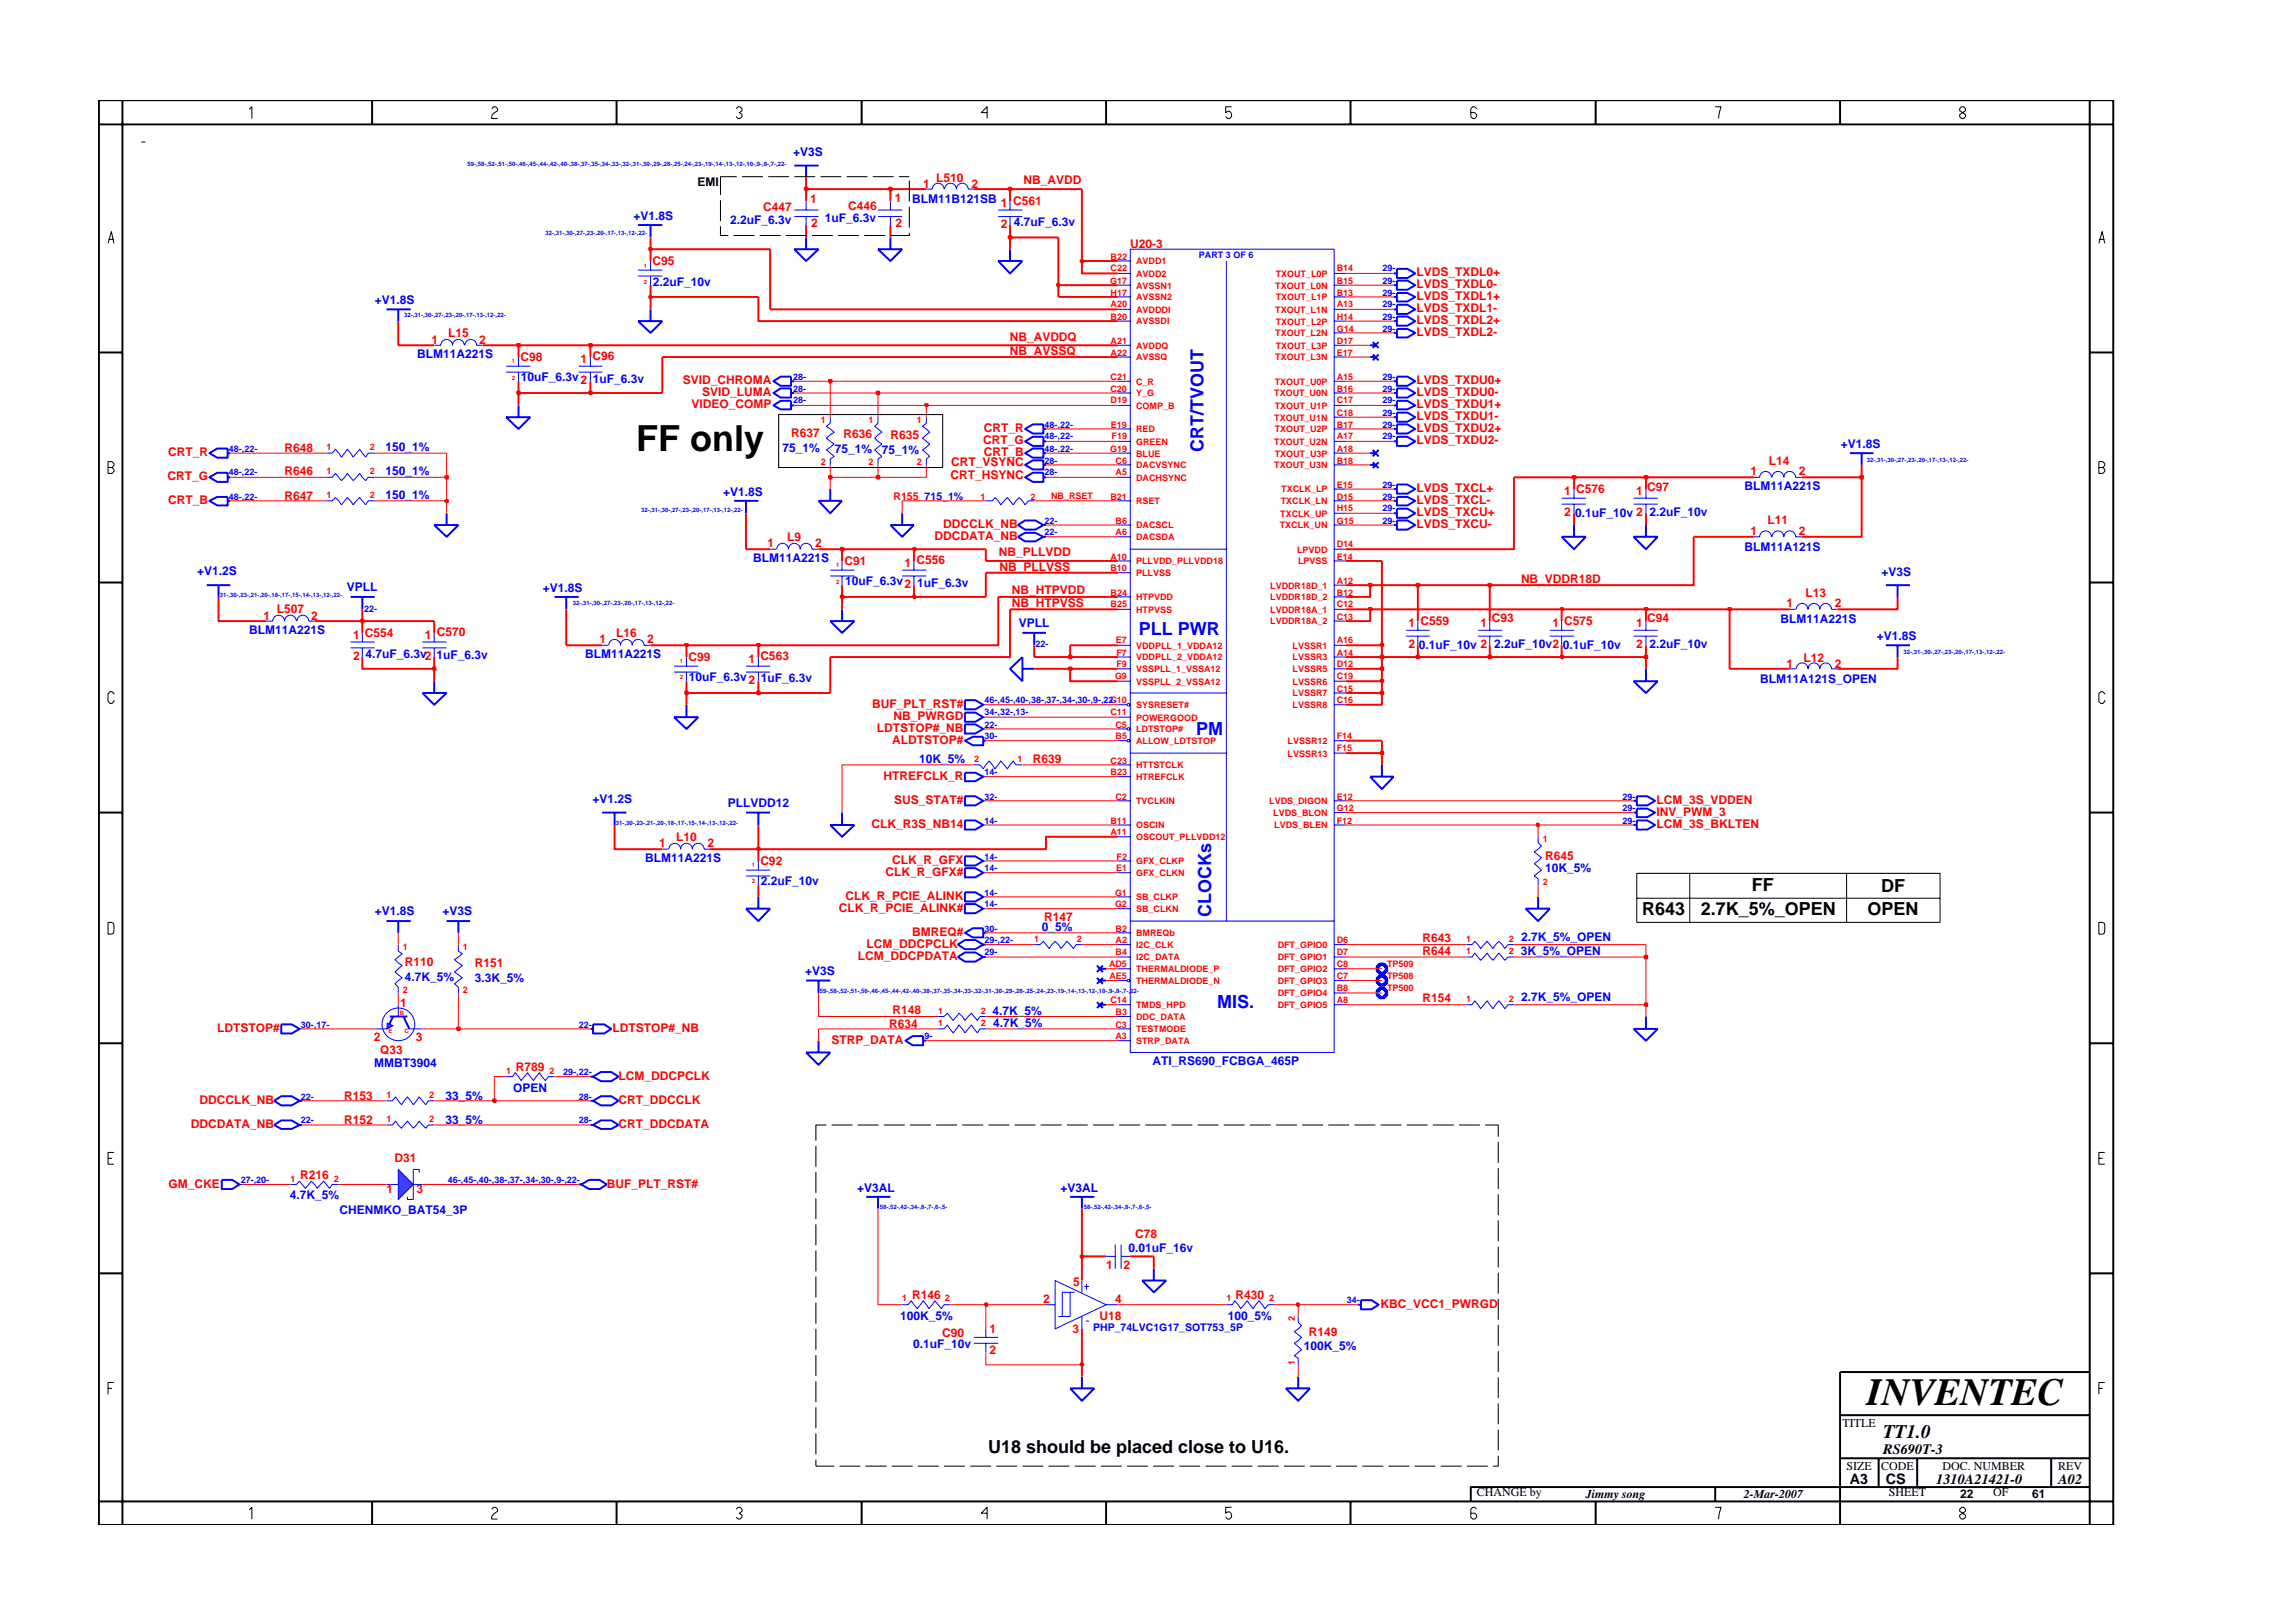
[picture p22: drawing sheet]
<svg xmlns="http://www.w3.org/2000/svg" width="297mm" height="210mm" viewBox="0 0 297 210" stroke-linecap="round" stroke-linejoin="round" font-family="sans-serif">
<defs><g id="words">
<text font-size="5" x="241.8" y="182">INVENTEC</text>
<text font-size="4.7" x="82.4" y="58.5">FF only</text>
<text font-size="2.5" x="244" y="186.3">TT1.0</text>
<g font-size="2.3" fill="#00f">
<text x="155.9" y="58.5" transform="rotate(-90 155.9 58.5)">CRT/TVOUT</text>
<text x="147.5" y="82.2">PLL PWR</text>
<text x="155" y="95.2">PM</text>
<text x="156.9" y="118.7" transform="rotate(-90 156.9 118.7)">CLOCKs</text>
<text x="157.7" y="130.6">MIS.</text>
</g>
<g font-size="2.3">
<text x="212.7" y="118.5">R643</text>
<text x="220.3" y="118.5">2.7K_5%_OPEN</text>
<text x="227" y="115.4">FF</text>
<text x="241.9" y="118.6">OPEN</text>
<text x="243.7" y="115.5">DF</text>
<text x="128" y="188.2">U18 should be placed close to U16.</text>
</g>
<g font-size="1.9">
<text x="244" y="188.3">RS690T-3</text>
<text x="239.6" y="192.2">A3</text>
<text x="244.3" y="192.3">CS</text>
<text x="250.8" y="192.2">1310A21421-0</text>
<text x="266.6" y="192.2">A02</text>
</g>
<g font-size="1.6" fill="#00f">
<text x="102.7" y="20.3">+V3S</text>
<text x="82.1" y="28.5">+V1.8S</text>
<text x="94.6" y="29">2.2uF_6.3v</text>
<text x="106.9" y="28.8">1uF_6.3v</text>
<text x="118.2" y="26.3">BLM11B121SB</text>
<text x="131.4" y="29.3">4.7uF_6.3v</text>
<text x="48.6" y="39.4">+V1.8S</text>
<text x="84.6" y="37">2.2uF_10v</text>
<text x="54" y="46.4">BLM11A221S</text>
<text x="67.5" y="49.4">10uF_6.3v</text>
<text x="76.8" y="49.6">1uF_6.3v</text>
<text x="49.9" y="58.4">150_1%</text>
<text x="101.4" y="58.5">75_1%</text>
<text x="108.1" y="58.7">75_1%</text>
<text x="114.2" y="58.8">75_1%</text>
<text x="238.5" y="58">+V1.8S</text>
<text x="49.9" y="64.6">150_1%</text>
<text x="49.9" y="61.5">150_1%</text>
<text x="93.7" y="64.2">+V1.8S</text>
<text x="226" y="63.5">BLM11A221S</text>
<text x="204" y="67">0.1uF_10v 2</text>
<text x="213.7" y="66.9">2.2uF_10v</text>
<text x="226" y="71.3">BLM11A121S</text>
<text x="25.5" y="74.4">+V1.2S</text>
<text x="44.9" y="76.6">VPLL</text>
<text x="70.3" y="76.6">+V1.8S</text>
<text x="97.6" y="72.8">BLM11A221S</text>
<text x="109.5" y="75.8">10uF_6.3v</text>
<text x="118.8" y="76">1uF_6.3v</text>
<text x="243.7" y="74.6">+V3S</text>
<text x="32.3" y="82.2">BLM11A221S</text>
<text x="132" y="81.2">VPLL</text>
<text x="193.5" y="83.9">2.2uF_10v2</text>
<text x="213.7" y="83.9">2.2uF_10v</text>
<text x="230.6" y="80.7">BLM11A221S</text>
<text x="243.1" y="82.9">+V1.8S</text>
<text x="47.4" y="85.2">4.7uF_6.3v2</text>
<text x="56.6" y="85.3">1uF_6.3v</text>
<text x="75.8" y="85.3">BLM11A221S</text>
<text x="89.2" y="88.2">10uF_6.3v2</text>
<text x="98.6" y="88.4">1uF_6.3v</text>
<text x="183.8" y="84.1">0.1uF_10v 2</text>
<text x="202.4" y="84.1">0.1uF_10v</text>
<text x="228" y="88.4">BLM11A121S_OPEN</text>
<text x="119.1" y="98.8">10K_5%</text>
<text x="76.8" y="104">+V1.2S</text>
<text x="94.3" y="104.5">PLLVDD12</text>
<text x="83.6" y="111.7">BLM11A221S</text>
<text x="200.2" y="113">10K_5%</text>
<text x="48.6" y="118.6">+V1.8S</text>
<text x="57.3" y="118.6">+V3S</text>
<text x="98.5" y="114.6">2.2uF_10v</text>
<text x="134.9" y="120.6">0_5%</text>
<text x="197" y="123.7">3K_5%_OPEN</text>
<text x="197.1" y="121.9">2.7K_5%_OPEN</text>
<text x="52.4" y="127">4.7K_5%</text>
<text x="61.5" y="127.2">3.3K_5%</text>
<text x="104.3" y="126.3">+V3S</text>
<text x="128.6" y="131.4">4.7K_5%</text>
<text x="197.1" y="129.7">2.7K_5%_OPEN</text>
<text x="128.7" y="133">4.7K_5%</text>
<text x="149.3" y="138">ATI_RS690_FCBGA_465P</text>
<text x="48.5" y="138.3">MMBT3904</text>
<text x="57.7" y="142.4">33_5%</text>
<text x="66.5" y="141.4">OPEN</text>
<text x="57.7" y="145.6">33_5%</text>
<text x="37.6" y="155.4">4.7K_5%</text>
<text x="111.1" y="154.4">+V3AL</text>
<text x="137.4" y="154.4">+V3AL</text>
<text x="44" y="157.3">CHENMKO_BAT54_3P</text>
<text x="146.2" y="162.2">0.01uF_16v</text>
<text x="116.6" y="171">100K_5%</text>
<text x="159.1" y="171">100_5%</text>
<text x="118.3" y="174.6">0.1uF_10v</text>
<text x="168.9" y="174.9">100K_5%</text>
</g>
<g font-size="1.6" fill="#f00">
<text x="121.3" y="23.6">L510</text>
<text x="132.6" y="23.9">NB_AVDD</text>
<text x="98.8" y="27.3">C447</text>
<text x="104.9" y="26.3">1</text>
<text x="105.1" y="29.5">2</text>
<text x="109.9" y="27.2">C446</text>
<text x="115.9" y="26.2">1</text>
<text x="116" y="29.4">2</text>
<text x="119.6" y="24.3">1</text>
<text x="125.8" y="24.3">2</text>
<text x="129.6" y="26.9">1 C561</text>
<text x="129.6" y="29.6">2</text>
<text x="84.5" y="34.4">C95</text>
<text x="146.4" y="32.1">U20-3</text>
<text x="183.5" y="35.7">LVDS_TXDL0+</text>
<text x="183.5" y="37.4">LVDS_TXDL0-</text>
<text x="183.5" y="38.9">LVDS_TXDL1+</text>
<text x="183.5" y="40.4">LVDS_TXDL1-</text>
<text x="55.9" y="44.6">1</text>
<text x="58" y="43.7">L15</text>
<text x="62.1" y="44.6">2</text>
<text x="67.4" y="46.8">C98</text>
<text x="75.2" y="47">1 C96</text>
<text x="130.8" y="44.2">NB_AVDDQ</text>
<text x="130.8" y="46">NB_AVSSQ</text>
<text x="183.5" y="42">LVDS_TXDL2+</text>
<text x="183.5" y="43.5">LVDS_TXDL2-</text>
<text x="75.2" y="49.8">2</text>
<text x="88.5" y="49.8">SVID_CHROMA</text>
<text x="89.6" y="52.8">VIDEO_COMP</text>
<text x="91" y="51.3">SVID_LUMA</text>
<text x="183.5" y="49.8">LVDS_TXDU0+</text>
<text x="183.5" y="51.3">LVDS_TXDU0-</text>
<text x="183.5" y="52.8">LVDS_TXDU1+</text>
<text x="21.8" y="59.1">CRT_R</text>
<text x="36.9" y="58.5">R648</text>
<text x="102.5" y="56.6">R637</text>
<text x="109.3" y="56.8">R636</text>
<text x="115.4" y="56.8">R635</text>
<text x="127.4" y="57.5">CRT_G</text>
<text x="127.4" y="56">CRT_R</text>
<text x="127.4" y="59.1">CRT_B</text>
<text x="183.5" y="54.5">LVDS_TXDU1-</text>
<text x="183.5" y="56">LVDS_TXDU2+</text>
<text x="183.5" y="57.5">LVDS_TXDU2-</text>
<text x="21.7" y="62.2">CRT_G</text>
<text x="21.8" y="65.3">CRT_B</text>
<text x="36.9" y="64.7">R647</text>
<text x="36.9" y="61.6">R646</text>
<text x="123.1" y="62">CRT_HSYNC</text>
<text x="123.2" y="60.4">CRT_VSYNC</text>
<text x="183.5" y="63.8">LVDS_TXCL+</text>
<text x="183.5" y="65.3">LVDS_TXCL-</text>
<text x="202.6" y="64.1">1 C576</text>
<text x="211.9" y="64.1">1</text>
<text x="213.4" y="63.6">C97</text>
<text x="226.8" y="61.6">1</text>
<text x="229.2" y="60.2">L14</text>
<text x="233" y="61.6">2</text>
<text x="99.4" y="70.9">1</text>
<text x="102" y="70.1">L9</text>
<text x="105.6" y="70.9">2</text>
<text x="121.1" y="70">DDCDATA_NB</text>
<text x="122.2" y="68.4">DDCCLK_NB</text>
<text x="129.4" y="72">NB_PLLVDD</text>
<text x="183.5" y="66.8">LVDS_TXCU+</text>
<text x="183.5" y="68.4">LVDS_TXCU-</text>
<text x="202.6" y="66.9">2</text>
<text x="226.8" y="69.4">1</text>
<text x="229" y="67.9">L11</text>
<text x="233" y="69.4">2</text>
<text x="109.4" y="73.2">C91</text>
<text x="117.2" y="73.4">1 C556</text>
<text x="117.2" y="76.2">2</text>
<text x="129.5" y="74">NB_PLLVSS</text>
<text x="131.1" y="77">NB_HTPVDD</text>
<text x="197" y="75.5">NB_VDDR18D</text>
<text x="233.9" y="77.3">L13</text>
<text x="34.1" y="80.3">1</text>
<text x="35.9" y="79.4">L507</text>
<text x="40.3" y="80.3">2</text>
<text x="45.7" y="82.7">1 C554</text>
<text x="55" y="82.7">1 C570</text>
<text x="77.7" y="83.3">1</text>
<text x="79.8" y="82.6">L16</text>
<text x="83.8" y="83.3">2</text>
<text x="131.1" y="78.7">NB_HTPVSS</text>
<text x="182.5" y="81.2">1 C559</text>
<text x="182.5" y="83.9">2</text>
<text x="191.8" y="81.2">1</text>
<text x="193.2" y="80.6">C93</text>
<text x="201.1" y="81.2">1 C575</text>
<text x="211.9" y="81.2">1</text>
<text x="211.9" y="83.9">2</text>
<text x="213.4" y="80.6">C94</text>
<text x="231.4" y="78.7">1</text>
<text x="237.7" y="78.7">2</text>
<text x="45.7" y="85.5">2</text>
<text x="89.2" y="85.7">C99</text>
<text x="97" y="85.9">1 C563</text>
<text x="231.4" y="86.5">1</text>
<text x="233.6" y="85.7">L12</text>
<text x="237.7" y="86.5">2</text>
<text x="113" y="91.7">BUF_PLT_RST#</text>
<text x="113.6" y="94.8">LDTSTOP#_NB</text>
<text x="115.8" y="93.2">NB_PWRGD</text>
<text x="114.5" y="101">HTREFCLK_R</text>
<text x="115.6" y="96.4">ALDTSTOP#</text>
<text x="133.8" y="98.8">R639</text>
<text x="112.9" y="107.3">CLK_R3S_NB14</text>
<text x="115.8" y="104.2">SUS_STAT#</text>
<text x="214.6" y="104.2">LCM_3S_VDDEN</text>
<text x="214.6" y="105.7">INV_PWM_3</text>
<text x="214.6" y="107.3">LCM_3S_BKLTEN</text>
<text x="85.4" y="109.8">1</text>
<text x="87.6" y="109">L10</text>
<text x="91.6" y="109.8">2</text>
<text x="98.5" y="112.1">C92</text>
<text x="114.7" y="113.5">CLK_R_GFX#</text>
<text x="115.6" y="111.9">CLK_R_GFX</text>
<text x="200.2" y="111.4">R645</text>
<text x="108.7" y="118.1">CLK_R_PCIE_ALINK#</text>
<text x="109.5" y="116.6">CLK_R_PCIE_ALINK</text>
<text x="135.2" y="119.3">R147</text>
<text x="52.4" y="125.1">R110</text>
<text x="61.5" y="125.3">R151</text>
<text x="111.1" y="124.3">LCM_DDCPDATA</text>
<text x="112.2" y="122.8">LCM_DDCPCLK</text>
<text x="118.2" y="121.3">BMREQ#</text>
<text x="184.3" y="123.7">R644</text>
<text x="184.3" y="122">R643</text>
<text x="51.8" y="130.5">1</text>
<text x="115.6" y="131.3">R148</text>
<text x="184.3" y="129.8">R154</text>
<text x="28.2" y="133.7">LDTSTOP#</text>
<text x="48.4" y="134.8">2</text>
<text x="49.2" y="136.5">Q33</text>
<text x="53.9" y="134.8">3</text>
<text x="79.4" y="133.7">LDTSTOP#_NB</text>
<text x="107.7" y="135.2">STRP_DATA</text>
<text x="115.2" y="133.2">R634</text>
<text x="25.8" y="143">DDCCLK_NB</text>
<text x="44.6" y="142.4">R153</text>
<text x="66.8" y="138.7">R789</text>
<text x="80.1" y="139.9">LCM_DDCPCLK</text>
<text x="80.1" y="143">CRT_DDCCLK</text>
<text x="24.7" y="146.1">DDCDATA_NB</text>
<text x="44.6" y="145.6">R152</text>
<text x="80.1" y="146.1">CRT_DDCDATA</text>
<text x="21.8" y="153.9">GM_CKE</text>
<text x="38.9" y="152.7">R216</text>
<text x="50.1" y="154.6">1</text>
<text x="51.1" y="150.6">D31</text>
<text x="54" y="154.6">3</text>
<text x="78.6" y="153.9">BUF_PLT_RST#</text>
<text x="147" y="160.4">C78</text>
<text x="139" y="166.7">5</text>
<text x="143.3" y="164.4">1</text>
<text x="145.6" y="164.4">2</text>
<text x="118.1" y="168.3">R146</text>
<text x="122" y="173.2">C90</text>
<text x="128.2" y="172.7">1</text>
<text x="135.1" y="168.9">2</text>
<text x="138.9" y="172.7">3</text>
<text x="142.4" y="171.1">U18</text>
<text x="144.5" y="168.8">4</text>
<text x="160.1" y="168.3">R430</text>
<text x="169.5" y="173.1">R149</text>
<text x="178.8" y="169.4">KBC_VCC1_PWRGD</text>
<text x="128.2" y="175.4">2</text>
</g>
<g font-size="1.6">
<text x="90.3" y="24.1">EMI</text>
<text x="238.7" y="184.8">TITLE</text>
<text x="239.2" y="190.4">SIZE</text>
<text x="243.7" y="190.4">CODE</text>
<text x="251.6" y="190.4">DOC. NUMBER</text>
<text x="266.6" y="190.4">REV</text>
<text x="191.3" y="193.9">CHANGE by</text>
<text x="205.4" y="194.1">Jimmy song</text>
<text x="225.9" y="194.1">2-Mar-2007</text>
<text x="244.7" y="193.9">SHEET</text>
<text x="253.9" y="194.1">22</text>
<text x="258.2" y="193.9">OF</text>
<text x="263.3" y="194.1">61</text>
</g>
<text font-size="1.4" fill="#f00" x="115.7" y="64.7">R155</text>
<g font-size="1.4" fill="#00f">
<text x="119.8" y="64.7">715_1%</text>
<text x="141.6" y="172.4">PHP_74LVC1G17_SOT753_5P</text>
</g>
<g font-size="1.2" fill="#f00">
<text x="143.9" y="33.6">B22</text>
<text x="143.9" y="35.2">C22</text>
<text x="147.2" y="34.2">AVDD1</text>
<text x="147.2" y="35.9">AVDD2</text>
<text x="165.3" y="35.9">TXOUT_L0P</text>
<text x="173.2" y="35.2">B14</text>
<text x="143.8" y="36.8">G17</text>
<text x="143.9" y="39.8">A20</text>
<text x="143.9" y="41.4">B20</text>
<text x="143.9" y="38.3">H17</text>
<text x="147.2" y="40.5">AVDDDI</text>
<text x="147.2" y="37.4">AVSSN1</text>
<text x="147.2" y="38.9">AVSSN2</text>
<text x="165.2" y="37.4">TXOUT_L0N</text>
<text x="165.2" y="40.5">TXOUT_L1N</text>
<text x="165.3" y="38.9">TXOUT_L1P</text>
<text x="173.2" y="36.8">B15</text>
<text x="173.2" y="39.8">A13</text>
<text x="173.2" y="38.3">B13</text>
<text x="173.2" y="41.4">H14</text>
<text x="143.9" y="44.6">A21</text>
<text x="143.9" y="46.1">A22</text>
<text x="147.2" y="45.2">AVDDQ</text>
<text x="147.2" y="42">AVSSDI</text>
<text x="147.2" y="46.7">AVSSQ</text>
<text x="165.2" y="43.6">TXOUT_L2N</text>
<text x="165.2" y="46.7">TXOUT_L3N</text>
<text x="165.3" y="42">TXOUT_L2P</text>
<text x="165.3" y="45.2">TXOUT_L3P</text>
<text x="173.2" y="43">G14</text>
<text x="173.2" y="46.1">E17</text>
<text x="173.2" y="44.6">D17</text>
<text x="143.9" y="50.7">C20</text>
<text x="143.9" y="49.2">C21</text>
<text x="143.9" y="52.3">D19</text>
<text x="147.2" y="51.4">Y_G</text>
<text x="147.2" y="49.8">C_R</text>
<text x="147.2" y="53">COMP_B</text>
<text x="165.1" y="51.4">TXOUT_U0N</text>
<text x="165.1" y="49.8">TXOUT_U0P</text>
<text x="165.1" y="53">TXOUT_U1P</text>
<text x="173.2" y="50.7">B16</text>
<text x="173.2" y="49.2">A15</text>
<text x="173.2" y="53.9">C18</text>
<text x="173.2" y="52.3">C17</text>
<text x="42.3" y="58.3">1</text>
<text x="47.9" y="58.3">2</text>
<text x="106.3" y="54.8">1</text>
<text x="112.5" y="54.8">1</text>
<text x="118.8" y="54.8">1</text>
<text x="143.8" y="58.5">G19</text>
<text x="143.9" y="55.4">E19</text>
<text x="144" y="56.9">F19</text>
<text x="147.2" y="56">RED</text>
<text x="147.2" y="57.6">GREEN</text>
<text x="147.2" y="59.1">BLUE</text>
<text x="165.1" y="54.5">TXOUT_U1N</text>
<text x="165.1" y="57.6">TXOUT_U2N</text>
<text x="165.1" y="59.1">TXOUT_U3P</text>
<text x="165.1" y="56">TXOUT_U2P</text>
<text x="173.2" y="56.9">A17</text>
<text x="173.2" y="55.4">B17</text>
<text x="173.2" y="58.5">A18</text>
<text x="42.3" y="61.4">1</text>
<text x="42.3" y="64.5">1</text>
<text x="47.9" y="61.4">2</text>
<text x="47.9" y="64.5">2</text>
<text x="106.3" y="60.2">2</text>
<text x="112.5" y="60.2">2</text>
<text x="118.8" y="60.2">2</text>
<text x="127" y="64.8">1</text>
<text x="133.5" y="64.8">2</text>
<text x="136.2" y="64.6">NB_RSET</text>
<text x="143.9" y="64.7">B21</text>
<text x="144.5" y="61.6">A5</text>
<text x="144.5" y="60.1">C6</text>
<text x="147.2" y="65.3">RSET</text>
<text x="147.2" y="62.3">DACHSYNC</text>
<text x="147.2" y="60.7">DACVSYNC</text>
<text x="165.1" y="60.7">TXOUT_U3N</text>
<text x="165.9" y="65.3">TXCLK_LN</text>
<text x="166" y="63.8">TXCLK_LP</text>
<text x="173.2" y="60.1">B18</text>
<text x="173.2" y="64.7">D15</text>
<text x="173.2" y="63.2">E15</text>
<text x="144.5" y="67.8">B6</text>
<text x="144.5" y="69.4">A6</text>
<text x="147.2" y="68.5">DACSCL</text>
<text x="147.2" y="70">DACSDA</text>
<text x="165.8" y="68.5">TXCLK_UN</text>
<text x="165.8" y="66.9">TXCLK_UP</text>
<text x="168" y="71.6">LPVDD</text>
<text x="173.2" y="66.2">H15</text>
<text x="173.2" y="67.8">G15</text>
<text x="173.2" y="70.9">D14</text>
<text x="143.9" y="74">B10</text>
<text x="143.9" y="72.5">A10</text>
<text x="143.9" y="77.2">B24</text>
<text x="147.2" y="73.1">PLLVDD_PLLVDD18</text>
<text x="147.2" y="74.6">PLLVSS</text>
<text x="147.2" y="77.8">HTPVDD</text>
<text x="164.5" y="76.2">LVDDR18D_1</text>
<text x="164.5" y="77.8">LVDDR18D_2</text>
<text x="168.2" y="73.1">LPVSS</text>
<text x="173.2" y="72.5">E14</text>
<text x="173.2" y="75.6">A12</text>
<text x="173.2" y="77.2">B12</text>
<text x="143.9" y="78.7">B25</text>
<text x="144.6" y="83.3">E7</text>
<text x="147.2" y="79.4">HTPVSS</text>
<text x="164.5" y="79.4">LVDDR18A_1</text>
<text x="164.5" y="80.9">LVDDR18A_2</text>
<text x="173.2" y="78.7">C12</text>
<text x="173.2" y="80.3">C13</text>
<text x="173.2" y="83.3">A16</text>
<text x="144.4" y="88">G9</text>
<text x="144.6" y="84.9">F7</text>
<text x="144.6" y="86.5">F9</text>
<text x="147.2" y="84">VDDPLL_1_VDDA12</text>
<text x="147.2" y="85.6">VDDPLL_2_VDDA12</text>
<text x="147.2" y="87.1">VSSPLL_1_VSSA12</text>
<text x="147.2" y="88.7">VSSPLL_2_VSSA12</text>
<text x="167.5" y="85.6">LVSSR3</text>
<text x="167.5" y="87.1">LVSSR5</text>
<text x="167.5" y="88.7">LVSSR6</text>
<text x="167.5" y="84">LVSSR1</text>
<text x="173.2" y="84.9">A14</text>
<text x="173.2" y="86.5">D12</text>
<text x="173.2" y="88">C19</text>
<text x="173.2" y="89.6">C15</text>
<text x="143.9" y="92.7">C11</text>
<text x="143.9" y="91.1">C10</text>
<text x="144.5" y="94.3">C5</text>
<text x="144.5" y="95.8">B5</text>
<text x="147.2" y="93.3">POWERGOOD</text>
<text x="147.2" y="91.7">SYSRESET#</text>
<text x="147.2" y="94.9">LDTSTOP#</text>
<text x="167.5" y="90.2">LVSSR7</text>
<text x="167.5" y="91.7">LVSSR8</text>
<text x="173.2" y="95.8">F14</text>
<text x="173.2" y="91.1">C16</text>
<text x="126.2" y="98.7">2</text>
<text x="131.8" y="98.7">1</text>
<text x="143.9" y="100.4">B23</text>
<text x="143.9" y="98.9">C23</text>
<text x="147.2" y="96.4">ALLOW_LDTSTOP</text>
<text x="147.2" y="101.1">HTREFCLK</text>
<text x="147.2" y="99.5">HTTSTCLK</text>
<text x="166.8" y="96.4">LVSSR12</text>
<text x="166.8" y="98">LVSSR13</text>
<text x="173.2" y="97.3">F15</text>
<text x="143.9" y="106.7">B11</text>
<text x="144.5" y="103.6">C2</text>
<text x="147.2" y="107.3">OSCIN</text>
<text x="147.2" y="104.2">TVCLKIN</text>
<text x="164.4" y="104.2">LVDS_DIGON</text>
<text x="164.9" y="105.7">LVDS_BLON</text>
<text x="165.1" y="107.3">LVDS_BLEN</text>
<text x="173.2" y="106.7">F12</text>
<text x="173.2" y="105.1">G12</text>
<text x="173.2" y="103.6">E12</text>
<text x="143.9" y="108.2">A11</text>
<text x="144.6" y="112.9">E1</text>
<text x="144.6" y="111.4">F2</text>
<text x="147.2" y="108.8">OSCOUT_PLLVDD12</text>
<text x="147.2" y="113.5">GFX_CLKN</text>
<text x="147.2" y="112">GFX_CLKP</text>
<text x="199.8" y="109.1">1</text>
<text x="144.4" y="117.5">G2</text>
<text x="144.4" y="116">G1</text>
<text x="147.2" y="118.2">SB_CLKN</text>
<text x="147.2" y="116.6">SB_CLKP</text>
<text x="199.8" y="114.7">2</text>
<text x="52.2" y="123.1">1</text>
<text x="60" y="123.1">1</text>
<text x="134" y="122">1</text>
<text x="139.5" y="122">2</text>
<text x="143.7" y="125.3">AD5</text>
<text x="144.5" y="122.2">A2</text>
<text x="144.5" y="123.7">B4</text>
<text x="144.5" y="120.7">B2</text>
<text x="147.2" y="125.9">THERMALDIODE_P</text>
<text x="147.2" y="122.8">I2C_CLK</text>
<text x="147.2" y="124.4">I2C_DATA</text>
<text x="147.2" y="121.3">BMREQb</text>
<text x="165.5" y="122.8">DFT_GPIO0</text>
<text x="165.5" y="124.4">DFT_GPIO1</text>
<text x="165.5" y="125.9">DFT_GPIO2</text>
<text x="173.2" y="122.2">D6</text>
<text x="173.2" y="123.7">D7</text>
<text x="173.2" y="125.3">C8</text>
<text x="179.7" y="125.3">TP509</text>
<text x="189.9" y="123.6">1</text>
<text x="189.9" y="122">1</text>
<text x="195.5" y="123.6">2</text>
<text x="195.5" y="122">2</text>
<text x="52.2" y="128.6">2</text>
<text x="60" y="128.6">2</text>
<text x="121.5" y="131.3">1</text>
<text x="127.1" y="131.3">2</text>
<text x="143.7" y="126.9">AE5</text>
<text x="143.9" y="130">C14</text>
<text x="144.5" y="131.5">B3</text>
<text x="147.2" y="127.5">THERMALDIODE_N</text>
<text x="147.2" y="130.6">TMDS_HPD</text>
<text x="165.5" y="130.6">DFT_GPIO5</text>
<text x="165.5" y="127.5">DFT_GPIO3</text>
<text x="165.5" y="129.1">DFT_GPIO4</text>
<text x="173.2" y="128.4">B8</text>
<text x="173.2" y="130">A8</text>
<text x="173.2" y="126.9">C7</text>
<text x="179.7" y="128.4">TP500</text>
<text x="179.7" y="126.9">TP508</text>
<text x="189.9" y="129.8">1</text>
<text x="195.5" y="129.8">2</text>
<text x="121.5" y="132.9">1</text>
<text x="127.1" y="132.9">2</text>
<text x="144.5" y="134.6">A3</text>
<text x="144.5" y="133.1">C3</text>
<text x="147.2" y="135.3">STRP_DATA</text>
<text x="147.2" y="133.7">TESTMODE</text>
<text x="147.2" y="132.1">DDC_DATA</text>
<text x="50.1" y="142.2">1</text>
<text x="55.6" y="142.2">2</text>
<text x="65.6" y="139.1">1</text>
<text x="71.2" y="139.1">2</text>
<text x="50.1" y="145.3">1</text>
<text x="55.6" y="145.3">2</text>
<text x="37.6" y="153.1">1</text>
<text x="43.2" y="153.1">2</text>
<text x="116.9" y="168.6">1</text>
<text x="122.4" y="168.6">2</text>
<text x="158.9" y="168.6">1</text>
<text x="164.4" y="168.6">2</text>
<text x="167.8" y="171.2" transform="rotate(-90 167.8 171.2)">2</text>
<text x="167.8" y="176.8" transform="rotate(-90 167.8 176.8)">1</text>
</g>
<g font-size="1.2" fill="#00f">
<text x="155.3" y="33.5">PART 3 OF 6</text>
<text x="179.1" y="35.2">29-</text>
<text x="179.1" y="39.8">29-</text>
<text x="179.1" y="41.4">29-</text>
<text x="179.1" y="36.8">29-</text>
<text x="179.1" y="38.3">29-</text>
<text x="179.1" y="43">29-</text>
<text x="102.7" y="49.2">28-</text>
<text x="102.7" y="52.3">28-</text>
<text x="102.7" y="50.7">28-</text>
<text x="179.1" y="49.2">29-</text>
<text x="179.1" y="50.7">29-</text>
<text x="179.1" y="53.9">29-</text>
<text x="179.1" y="52.3">29-</text>
<text x="29.7" y="58.5">48-,22-</text>
<text x="135.3" y="58.5">48-,22-</text>
<text x="135.3" y="55.4">48-,22-</text>
<text x="135.3" y="56.9">48-,22-</text>
<text x="179.1" y="56.9">29-</text>
<text x="179.1" y="55.4">29-</text>
<text x="29.7" y="61.6">48-,22-</text>
<text x="29.7" y="64.7">48-,22-</text>
<text x="135.3" y="61.6">28-</text>
<text x="135.3" y="60.1">28-</text>
<text x="179.1" y="63.2">29-</text>
<text x="179.1" y="64.7">29-</text>
<text x="135.3" y="69.4">22-</text>
<text x="135.3" y="67.8">22-</text>
<text x="179.1" y="66.2">29-</text>
<text x="179.1" y="67.8">29-</text>
<text x="47.2" y="79.2">22-</text>
<text x="134.1" y="83.9">22-</text>
<text x="127.5" y="92.7">34-,32-,13-</text>
<text x="127.5" y="95.8">30-</text>
<text x="127.5" y="91.1">46-,45-,40-,38-,37-,34-,30-,9-,22-</text>
<text x="127.5" y="94.3">22-</text>
<text x="127.5" y="100.4">14-</text>
<text x="127.5" y="103.6">32-</text>
<text x="127.5" y="106.7">14-</text>
<text x="210.2" y="105.1">29-</text>
<text x="210.2" y="103.6">29-</text>
<text x="210.2" y="106.7">29-</text>
<text x="127.5" y="112.9">14-</text>
<text x="127.5" y="111.4">14-</text>
<text x="127.5" y="117.5">14-</text>
<text x="127.5" y="116">14-</text>
<text x="127.5" y="123.7">29-</text>
<text x="127.5" y="122.2">29-,22-</text>
<text x="127.5" y="120.7">30-</text>
<text x="39" y="133.1">30-,17-</text>
<text x="75" y="133.1">22-</text>
<text x="119.7" y="134.6">9-</text>
<text x="39" y="142.4">22-</text>
<text x="73" y="139.3">29-,22-</text>
<text x="75" y="142.4">28-</text>
<text x="39" y="145.5">22-</text>
<text x="75" y="145.5">28-</text>
<text x="31.2" y="153.3">27-,20-</text>
<text x="58" y="153.3">46-,45-,40-,38-,37-,34-,30-,9-,22-</text>
<text x="174.5" y="168.9">34-</text>
</g>
<g font-size=".8" fill="#00f">
<text x="60.6" y="21.5">59-,58-,52-,51-,50-,46-,45-,44-,42-,40-,38-,37-,35-,34-,33-,32-,31-,30-,29-,28-,25-,24-,23-,19-,14-,13-,12-,10-,9-,8-,7-,22-</text>
<text x="70.7" y="30.4">32-,31-,30-,27-,23-,20-,17-,13-,12-,22-</text>
<text x="52.4" y="41">32-,31-,30-,27-,23-,20-,17-,13-,12-,22-</text>
<text x="241.8" y="59.9">32-,31-,30-,27-,23-,20-,17-,13-,12-,22-</text>
<text x="83" y="66.3">32-,31-,30-,27-,23-,20-,17-,13-,12-,22-</text>
<text x="28.5" y="77.3">31-,30-,23-,21-,20-,18-,17-,15-,14-,13-,12-,22-</text>
<text x="74.2" y="78.4">32-,31-,30-,27-,23-,20-,17-,13-,12-,22-</text>
<text x="246.6" y="84.8">32-,31-,30-,27-,23-,20-,17-,13-,12-,22-</text>
<text x="79.8" y="106.9">31-,30-,23-,21-,20-,18-,17-,15-,14-,13-,12-,22-</text>
<text x="106.2" y="128.6">59-,58-,52-,51-,50-,46-,45-,44-,42-,40-,38-,37-,35-,34-,33-,32-,31-,30-,29-,28-,25-,24-,23-,19-,14-,13-,12-,10-,9-,8-,7-,22-</text>
<text x="114" y="156.6">58-,52-,42-,34-,8-,7-,6-,5-</text>
<text x="140.4" y="156.6">58-,52-,42-,34-,8-,7-,6-,5-</text>
</g>
<g font-size=".8" fill="#f00">
<text x="83.4" y="34.7">1</text>
<text x="83.4" y="36.8">2</text>
<text x="66.3" y="47">1</text>
<text x="66.3" y="49.2">2</text>
<text x="108.3" y="73.4">1</text>
<text x="108.3" y="75.6">2</text>
<text x="88.1" y="88">2</text>
<text x="88.1" y="85.9">1</text>
<text x="97.4" y="112.3">1</text>
<text x="97.4" y="114.4">2</text>
<text x="51.8" y="131.5">B</text>
<text x="50.3" y="133.9">E</text>
<text x="52.4" y="133.9">C</text>
</g>
</g></defs>
<g fill="none" stroke="#00f" stroke-width=".25">
<path d="M82.7 41.6h3.1l-1.5 1.5zM84.3 40.1v1.5M180.5 49.4h.5M181 48.8h1.3l1 .6-1 .6h-1.3zM95.1 64.9h3.1M96.6 64.9v1.6M202.3 69.5h3.1l-1.5 1.6zM203.9 68v1.5M78 105.3h3.1M79.6 105.3v1.6M96.6 117.7h3.2l-1.6 1.6zM98.2 116.2v1.5"/>
<path d="M125 103.2h1.4l1 .5-1 .6h-1.4z"/>
</g>
<path d="M227.2 69.5h.8a.76 .76 0 0 1 .7-.7 .76 .76 0 0 1 .8 .7M229.6 69.5a.76 .76 0 0 1 .7-.7 .76 .76 0 0 1 .8 .7 .76 .76 0 0 1 .7-.7 .76 .76 0 0 1 .8 .7h.8M87.3 86.3h3.2M87.3 87.1h3.2M88.9 85.1v1.2M88.9 87.1v1.2M127.4 103.7h.3M50.1 153.4h1.5M53.5 153.4h1.2M53.5 151.5v3.9" fill="none" stroke="#00f" stroke-width=".13"/>
<path d="M51.6 151.5l1.9 1.9-1.9 2z" fill="#3c3cc8"/>
<g fill="none" stroke="#00f" stroke-width=".13">
<path d="M82.7 35h3.1M82.7 35.8h3.1M84.3 33.8v1.2M84.3 35.8v1.1M102.9 27.2h3.1M102.9 28.1h3.1M104.4 26.1v1.1M104.4 28.1v1.1M113.7 27.2h3.2M113.7 28.1h3.2M115.3 26.1v1.1M115.3 28.1v1.1"/>
<path d="M120 24.5h.8a.76 .76 0 0 1 .7-.8 .76 .76 0 0 1 .8 .8M122.4 24.5a.76 .76 0 0 1 .7-.8 .76 .76 0 0 1 .8 .8 .76 .76 0 0 1 .8-.8 .76 .76 0 0 1 .7 .8h.8M144.8 35.4h1.6M144.8 36.9h1.6M144.8 38.5h1.6M144.8 33.8h1.6M146.4 32.3h26.4v104h-26.4zM158.9 33.8v85.5M172.8 35.4h1.6M172.8 36.9h1.6M172.8 38.5h1.6M42.3 58.7h.7l.5-.5 .7 1 .8-1 .7 1 .9-1 .8 1 .3-.5h.8"/>
<path d="M56.2 44.7h.9a.76 .76 0 0 1 .8-.7 .76 .76 0 0 1 .7 .7 .76 .76 0 0 1 .8-.7 .76 .76 0 0 1 .7 .7M60.2 44.7a.76 .76 0 0 1 .8-.7 .76 .76 0 0 1 .8 .7h.7M65.6 47.4h3.1M65.6 48.2h3.1M67.2 46.3v1.1M67.2 48.2v1.2M107.6 54v.8l-.6 .4 1.1 .8-1.1 .8 1.1 .7-1.1 .8 1.1 .8-.5 .4v.7M120 54v.8l-.5 .4 .9 .8-.9 .8 .9 .7-.9 .8 .9 .8-.4 .4v.7M144.8 40.1h1.6M144.8 41.6h1.6M144.8 44.7h1.6M144.8 46.3h1.6"/>
<path d="M144.8 49.4h1.6M144.8 50.9h1.6M144.8 52.5h1.6M144.8 55.6h1.6M144.8 57.2h1.6M144.8 58.7h1.6M172.8 40.1h1.6M172.8 41.6h1.6M172.8 44.7h1.6M172.8 46.3h1.6M172.8 49.4h1.6M172.8 50.9h1.6"/>
<path d="M172.8 52.5h1.6M172.8 55.6h1.6M172.8 57.2h1.6M172.8 58.7h1.6M172.8 43.1h1.6M172.8 54h1.6M42.3 61.8h.7l.5-.5 .7 1 .8-1 .7 1 .9-1 .8 1 .3-.5h.8M42.3 64.9h.7l.5-.4 .7 .9 .8-.9 .7 .9 .9-.9 .8 .9 .3-.5h.8M99.8 71.1h.7M100.6 71.1a.76 .76 0 0 1 .8-.7 .76 .76 0 0 1 .7 .7 .76 .76 0 0 1 .8-.7 .76 .76 0 0 1 .8 .7 .76 .76 0 0 1 .7-.7 .76 .76 0 0 1 .8 .7h.8M107.6 73.9h3.1M107.6 74.6h3.1"/>
<path d="M109.1 72.7v1.2M109.1 74.6v1.2M116.9 73.9h3.1M116.9 74.6h3.1M118.4 72.7v1.2M118.4 74.6v1.2M127.7 64.9h.9l.3-.4 .8 .9 .8-.9 .8 .9 .7-.9 .8 .9 .4-.5h.8M144.8 61.8h1.6M144.8 60.2h1.6M144.8 64.9h1.6M144.8 68h1.6M144.8 69.5h1.6"/>
<path d="M144.8 72.7h1.6M144.8 74.2h1.6M144.8 77.3h1.6M144.8 78.9h1.6M146.4 71.1h12.5M172.8 60.2h1.6M172.8 64.9h1.6M172.8 68h1.6M172.8 72.7h1.6M172.8 77.3h1.6M172.8 78.9h1.6M172.8 63.4h1.6"/>
<path d="M172.8 66.5h1.6M172.8 71.1h1.6M172.8 75.8h1.6M202.3 64.5h3.1M202.3 65.3h3.1M203.9 63.4v1.1M203.9 65.3v1.2M227.2 61.8h.8a.76 .76 0 0 1 .7-.7 .76 .76 0 0 1 .8 .7M229.6 61.8a.76 .76 0 0 1 .7-.7 .76 .76 0 0 1 .8 .7 .76 .76 0 0 1 .7-.7 .76 .76 0 0 1 .8 .7h.8M231.8 78.9h.8M232.7 78.9a.76 .76 0 0 1 .8-.7 .76 .76 0 0 1 .7 .7 .76 .76 0 0 1 .8-.7 .76 .76 0 0 1 .7 .7 .76 .76 0 0 1 .8-.7 .76 .76 0 0 1 .8 .7h.7M34.5 80.5h.8a.76 .76 0 0 1 .8-.8 .76 .76 0 0 1 .8 .8 .76 .76 0 0 1 .7-.8 .76 .76 0 0 1 .8 .8"/>
<path d="M38.5 80.5a.76 .76 0 0 1 .7-.8 .76 .76 0 0 1 .8 .8h.8M45.4 83.2h3.1M45.4 83.9h3.1M46.9 82v1.2M46.9 83.9v1.2M54.7 83.2h3.2M54.7 83.9h3.2M56.2 82v1.2M56.2 83.9v1.2M96.6 86.3h3.2M96.6 87.1h3.2M98.2 85.1v1.2"/>
<path d="M98.2 87.1v1.2M126.2 99.1h.7l.5 .5 .7-1 .8 1 .8-1 .8 1 .8-1 .3 .5h.8M127.4 92.9h.3M127.4 91.3h.3M127.4 94.4h.3M144.8 92.9h1.6M144.8 91.3h1.2M144.8 94.4h1.2M144.8 96h1.2M144.8 99.1h1.6M144.8 83.6h1.6M144.8 85.1h1.6"/>
<path d="M144.8 86.6h1.6M144.8 88.3h1.6M146.4 97.6h12.5M146.4 89.8h12.5M172.8 91.3h1.6M172.8 96h1.6M172.8 97.6h1.6M172.8 80.5h1.6M172.8 83.6h1.6M172.8 85.1h1.6M172.8 86.6h1.6M172.8 88.3h1.6"/>
<path d="M172.8 89.8h1.6M182.1 81.6h3.1M182.1 82.4h3.1M183.7 80.5v1.1M183.7 82.4v1.2M191.5 81.6h3.1M191.5 82.4h3.1M193 80.5v1.1M193 82.4v1.2M200.8 81.6h3.1M200.8 82.4h3.1M202.3 80.5v1.1"/>
<path d="M202.3 82.4v1.2M211.6 81.6h3.1M211.6 82.4h3.1M213.2 80.5v1.1M213.2 82.4v1.2M231.8 86.6h.8M232.7 86.6a.76 .76 0 0 1 .8-.7 .76 .76 0 0 1 .7 .7 .76 .76 0 0 1 .8-.7 .76 .76 0 0 1 .7 .7 .76 .76 0 0 1 .8-.7 .76 .76 0 0 1 .8 .7h.7M85.8 110h.8M86.6 110a.76 .76 0 0 1 .8-.8 .76 .76 0 0 1 .8 .8 .76 .76 0 0 1 .7-.8 .76 .76 0 0 1 .8 .8 .76 .76 0 0 1 .8-.8 .76 .76 0 0 1 .7 .8h.8M127.4 100.6h.3M127.4 106.9h.3M127.4 111.5h.3"/>
<path d="M127.4 113.1h.3M127.4 116.2h.3M127.4 117.7h.3M144.8 100.6h1.6M144.8 103.7h1.6M144.8 106.9h1.6M144.8 108.4h1.6M144.8 111.5h1.6M144.8 113.1h1.6M144.8 116.2h1.6M144.8 117.7h1.6M146.4 119.3h26.4"/>
<path d="M172.8 103.7h1.6M172.8 106.9h1.6M172.8 105.3h1.6M199.2 108.4v.8l.5 .4-1 .7 1 .8-1 .8 1 .8-1 .8 .5 .3v.9M38.8 133.3h.3M51.6 122.4v.8l.5 .4-.9 .7 .9 .8-.9 .8 .9 .8-.9 .8 .4 .4v.7M53 133.3h1.7M59.4 122.4v.8l.5 .4-1 .7 1 .8-1 .8 1 .8-1 .8 .5 .4v.7M121.5 131.7h.8l.4-.4 .8 .9 .7-.9 .8 .9 .8-.9 .8 .9 .3-.5h.8M134 122.4h.7l.5-.5 .7 1 .8-1 .7 1 .8-1 .9 1 .3-.5h.8M144.8 133.3h1.6M144.8 122.4h1.6"/>
<path d="M144.8 130.2h1.6M144.8 124h1.6M144.8 125.5h1.6M144.8 127h1.2M144.8 120.8h1.6M144.8 131.7h1.6M144.8 134.8h1.6M172.8 122.4h1.6M172.8 130.2h1.6M172.8 124h1.6M172.8 125.5h1.6M172.8 127h1.6"/>
<path d="M172.8 128.6h1.6M189.9 130.2h.8l.3-.5 .8 1 .8-1 .8 1 .8-1 .7 1 .5-.5h.7M189.9 122.4h.8l.3-.5 .8 1 .8-1 .8 1 .8-1 .7 1 .5-.5h.7M189.9 124h.8l.3-.5 .8 .9 .8-.9 .8 .9 .8-.9 .7 .9 .5-.4h.7M31 153.4h.4M37.6 153.4h.8l.4-.4 .8 1 .7-1 .8 1 .8-1 .8 1 .3-.6h.9M50.1 145.7h.7l.5-.5 .7 1 .8-1 .7 1 .8-1 .8 1 .4-.5h.7M50.1 142.6h.7l.5-.5 .7 1 .8-1 .7 1 .8-1 .8 1 .4-.5h.7M51.6 151.5l1.9 1.9-1.9 2zM52.8 155.1v.3h.7M53.5 151.5h.8v.4M116.9 169h.7l.5-.5 .7 1 .8-1 .7 1 .8-1 .8 1 .4-.5h.7"/>
<path d="M126.2 173.3h3.1M126.2 174h3.1M127.7 172.2v1.1M127.7 174v1.2M135.5 169h1.2M136.7 165.9l6.6 3.1-6.6 3.2zM138.6 167.4v3.1h-1M139.2 167.4h-1.6v3.1h-.5M140.2 165.9v1.5M140.2 170.5v1.7M140.5 166.7h.6M140.7 171.1h.4"/>
<path d="M140.7 166.3v.8M143.3 169h1.5M143.3 162.8h1.2M144.5 161.2v3.2M145.2 162.8h1.2M145.2 161.2v3.2M158.9 169h.7l.4-.5 .7 1 .9-1 .7 1 .8-1 .8 1 .4-.5h.7M168.2 170.5v.8l.4 .4-.9 .8 .9 .8-.9 .7 .9 .9-.9 .7 .5 .4v.8"/>
<circle cx="146.2" cy="94.4" r=".17"/>
<circle cx="146.2" cy="91.3" r=".17"/>
<circle cx="146.2" cy="96" r=".17"/>
<circle cx="51.6" cy="132.7" r="2.12"/>
<circle cx="146.2" cy="127" r=".17"/>
</g>
<g fill="none" stroke="#00f" stroke-width=".25">
<path d="M82.7 29.2h3.1M84.3 29.2v1.6M102.9 32.3h3.1l-1.6 1.5zM102.9 21.4h3.1M104.4 21.4v1.6M104.4 30.8v1.5M113.7 32.3h3.2l-1.6 1.5zM115.3 30.8v1.5M129.3 33.8h3.1l-1.6 1.6zM130.8 32.3v1.5M180.5 35.4h.5M180.5 38.5h.5"/>
<path d="M180.5 36.9h.5M181 34.8h1.3l1 .6-1 .6h-1.3zM181 38h1.3l1 .5-1 .6h-1.3zM181 36.4h1.3l1 .5-1 .6h-1.3zM181 39.5h1.3l1 .6-1 .6h-1.3zM50.1 40.1h3.1M51.6 40.1v1.5M65.6 54h3.1l-1.5 1.6zM67.2 52.5v1.5M100.2 49.4l.9-.6h1.4v1.2h-1.4zM100.2 52.5l.9-.6h1.4v1.1h-1.4zM100.2 50.9l.9-.6h1.4v1.2h-1.4z"/>
<path d="M102.5 49.4h.4M102.5 52.5h.4M102.5 50.9h.4M132.8 55.6l1-.6h1.4v1.2h-1.4zM132.8 58.7l1-.6h1.4v1.2h-1.4zM132.8 57.2l1-.6h1.4v1.2h-1.4zM135.2 57.2h.3M135.2 55.6h.3M135.2 58.7h.3M177.5 44.7h.8M177.5 58.7h.8M177.5 46.3h.8"/>
<path d="M177.8 44.3l.8 .8M177.8 58.3l.8 .8M177.8 45.9l.8 .8M177.8 59.9l.8 .7M178.6 44.3l-.8 .8M178.6 58.3l-.8 .8M178.6 45.9l-.8 .8M178.6 59.9l-.8 .7M180.5 57.2h.5M180.5 55.6h.5M180.5 41.6h.5M180.5 54h.5"/>
<path d="M180.5 40.1h.5M180.5 50.9h.5M180.5 43.1h.5M181 56.6h1.3l1 .6-1 .6h-1.3zM181 55h1.3l1 .6-1 .6h-1.3zM181 41h1.3l1 .6-1 .6h-1.3zM181 50.3h1.3l1 .6-1 .6h-1.3zM181 53.5h1.3l1 .5-1 .6h-1.3zM181 42.6h1.3l1 .5-1 .6h-1.3zM239.6 58.7h3.1M241.2 58.7v1.5M26.8 75.8h3"/>
<path d="M27.1 61.8l1-.6h1.4v1.2h-1.4zM27.1 64.9l1-.5h1.4v1.1h-1.4zM28.3 75.8v1.5M29.5 61.8h.3M29.5 64.9h.3M45.4 77.3h3.1M46.9 77.3v1.6M56.2 68h3.2l-1.5 1.5zM57.9 66.5v1.5M106 64.9h3.1l-1.5 1.6zM107.6 63.4v1.5M109.1 78.9v1.6"/>
<path d="M115.3 68h3.1l-1.5 1.5zM116.9 66.5v1.5M131.9 68l.9-.6h1.3l1.1 .6-1.1 .6h-1.3zM131.9 69.5l.9-.5h1.3l1.1 .5-1.1 .6h-1.3zM132.8 61.8l1-.6h1.4v1.2h-1.4zM132.8 60.2l1-.6h1.4v1.2h-1.4zM135.2 68h.3M135.2 61.8h.3M135.2 69.5h.3M135.2 60.2h.3M177.5 60.2h.8M180.5 68h.5"/>
<path d="M180.5 66.5h.5M181 65.9h1.3l1 .6-1 .6h-1.3zM181 67.4h1.3l1 .6-1 .6h-1.3zM211.6 69.5h3.1l-1.5 1.6zM213.2 68v1.5M244.3 75.8h3.1M245.8 75.8v1.5M54.7 89.8h3.2l-1.7 1.5zM56.2 88.3v1.5M87.3 92.9h3.2l-1.6 1.5zM88.9 91.3v1.6M107.6 80.5h3.1l-1.6 1.5z"/>
<path d="M125 96l1-.6h1.4v1.1h-1.4zM125 92.3h1.4l1 .6-1 .6h-1.4zM125 90.7h1.4l1 .6-1 .6h-1.4zM125 93.8h1.4l1 .6-1 .6h-1.4zM127.4 96h.3M130.8 86.6l1.6-1.5v3.2zM132.4 86.6h1.6M132.4 82h3.1M134 82v1.6M179 99.1v1.5M211.6 88.3h3.1l-1.5 1.5zM213.2 86.6v1.7"/>
<path d="M244.3 83.6h3.1M245.8 83.6v1.5M57.9 119.3h3M59.4 119.3v1.5M96.6 105.3h3.2M98.2 105.3v1.6M107.6 106.9h3.1l-1.6 1.5zM109.1 105.3v1.6M125 100.1h1.4l1 .5-1 .6h-1.4zM125 106.3h1.4l1 .6-1 .6h-1.4zM125 117.1h1.4l1 .6-1 .6h-1.4zM125 112.5h1.4l1 .6-1 .6h-1.4z"/>
<path d="M125 110.9h1.4l1 .6-1 .6h-1.4zM125 115.6h1.4l1 .6-1 .6h-1.4zM177.5 100.6h3l-1.5 1.6zM197.6 117.7h3.2l-1.6 1.6zM199.2 116.2v1.5M211.6 106.9h.4M211.6 105.3h.4M212 104.8h1.4l1 .5-1 .6h-1.4zM212 106.3h1.4l1 .6-1 .6h-1.4zM36.4 132.7h1.4l1 .6-1 .6h-1.4zM50.5 131.7h2.3M50.9 131.7l-.7 1.6"/>
<path d="M52.3 131.7l.7 1.6M76.5 133.3h.3M76.5 139.5h.3M76.8 132.7h1.5l.9 .6-.9 .6h-1.5zM76.8 139.5l1-.6h1.4l.9 .6-.9 .6h-1.4zM104.4 136.3h3.2l-1.6 1.7zM104.4 127h3.2M106 127v1.6M106 134.8v1.5M117.3 134.8l.9-.6h1.4v1.2h-1.4zM119.6 134.8h.4M124.1 122.4l.9-.6h1.4l1 .6-1 .6h-1.4z"/>
<path d="M125 120.8l1-.5h1.4v1.1h-1.4zM127.4 122.4h.3M127.4 120.8h.3M142.1 125.1l.8 .8M142.1 129.8l.8 .8M142.5 125.5h.8M142.5 130.2h.8M142.9 125.1l-.8 .8M142.9 129.8l-.8 .8M211.6 133.3h3.1l-1.5 1.5zM213.2 131.7v1.6M28.7 152.9h1.4l.9 .5-.9 .6h-1.4z"/>
<path d="M35.5 142.6l.9-.6h1.4l1 .6-1 .6h-1.4zM35.5 145.7l.9-.6h1.4l1 .6-1 .5h-1.4zM38.8 142.6h.3M38.8 145.7h.3M75 153.4h.3M75.3 153.4l1-.5h1.4l.9 .5-.9 .6h-1.4zM76.5 142.6h.3M76.5 145.7h.3M76.8 145.7l1-.6h1.4l.9 .6-.9 .5h-1.4zM76.8 142.6l1-.6h1.4l.9 .6-.9 .6h-1.4zM112.2 155.1h3.1M113.7 155.1v1.5"/>
<path d="M138.6 155.1h3.2M140.2 155.1v1.5M138.6 179.9h3.2l-1.6 1.6zM140.2 178.3v1.6M147.9 165.9h3.2l-1.6 1.5zM149.5 164.4v1.5M166.6 179.9h3.1l-1.5 1.6zM168.2 178.3v1.6M175.9 169h.4M176.3 168.4h1.4l.9 .6-.9 .6h-1.4z"/>
</g>
<path d="M178.5 126.7l.3-.3h.5l.3 .4v.5l-.3 .3h-.5l-.4-.3v-.5zM178.6 125.1l.2-.2h.5l.3 .4v.5l-.3 .3h-.5l-.4-.3v-.5zM178.6 128.2l.2-.2h.5l.3 .4v.5l-.3 .3h-.5l-.4-.3v-.5z" fill="none" stroke="#00f" stroke-width=".42"/>
<path d="M50.2 132.5l.7 .4-.7 .4z" fill="#3c3cc8"/>
<g fill="none" stroke="#00f" stroke-width=".13">
<path d="M129.3 27.2h3.1M129.3 28.1h3.1M130.8 26.1v1.1M130.8 28.1v1.1M75 47.4h3M75 48.2h3M76.5 46.3v1.1M76.5 48.2v1.2M113.7 54v.8l-.4 .4 .9 .8-.9 .8 .9 .7-.9 .8 .9 .8-.5 .4v.7M211.6 64.5h3.1M211.6 65.3h3.1M213.2 63.4v1.1"/>
<path d="M213.2 65.3v1.2M78 83.6h.8M78.9 83.6a.76 .76 0 0 1 .7-.8 .76 .76 0 0 1 .8 .8 .76 .76 0 0 1 .7-.8 .76 .76 0 0 1 .8 .8 .76 .76 0 0 1 .8-.8 .76 .76 0 0 1 .7 .8h.9M96.6 112.7h3.2M96.6 113.5h3.2M98.2 111.5v1.2M98.2 113.5v1.2M48.5 133.3h1.7M50.2 132.5l.7 .4-.7 .4zM51.6 130.2v1.5M65.6 139.5h.8l.3-.5 .8 1 .9-1 .7 1 .8-1 .7 1 .5-.5h.7M121.5 133.3h.8l.4-.5 .8 1 .7-1 .8 1 .8-1 .8 1 .3-.5h.8"/>
</g>
<g fill="none" stroke="#00f" stroke-width=".25">
<path d="M27.1 58.7l1-.6h1.4v1.2h-1.4zM29.5 58.7h.3M180.5 52.5h.5M181 51.9h1.3l1 .6-1 .5h-1.3zM71.8 77.3h3.2M73.3 77.3v1.6M180.5 64.9h.5M180.5 63.4h.5M181 64.4h1.3l1 .5-1 .6h-1.3zM181 62.8h1.3l1 .6-1 .6h-1.3zM50.1 119.3h3.1M51.6 119.3v1.5"/>
<path d="M211.6 103.7h.4M212 103.2h1.4l1 .5-1 .6h-1.4zM124.1 124l.9-.6h1.4l1 .6-1 .6h-1.4zM127.4 124h.3M142.1 126.7l.8 .8M142.5 127h.8M142.9 126.7l-.8 .8"/>
</g>
<path d="M140.2 176.8v1.5" fill="none" stroke="#f00" stroke-width=".25"/>
<path d="M127.7 175.2v1.6h12.5M168.2 176.8v1.5" fill="none" stroke="#f00" stroke-width=".13"/>
<path d="M140 176.6h.3v.3h-.3z" fill="#8e2323"/>
<path d="M140 176.6h.3v.3h-.3zM140.2 172.2v4.6" fill="none" stroke="#f00" stroke-width=".25"/>
<path d="M113.7 156.6v12.4h3.2M123 169h4.7v3.2M168.2 169v1.5" fill="none" stroke="#f00" stroke-width=".13"/>
<path d="M127.6 168.9h.3v.3h-.3z" fill="#8e2323"/>
<path d="M127.6 168.9h.3v.3h-.3z" fill="none" stroke="#f00" stroke-width=".25"/>
<path d="M127.7 169h7.8M144.8 169h14.1M165 169h3.2" fill="none" stroke="#f00" stroke-width=".13"/>
<path d="M168 168.9h.3v.3h-.3z" fill="#8e2323"/>
<path d="M140.2 162.8v3.1M149.5 162.8v1.6M168 168.9h.3v.3h-.3z" fill="none" stroke="#f00" stroke-width=".25"/>
<path d="M168.2 169h7.7" fill="none" stroke="#f00" stroke-width=".13"/>
<path d="M140 162.7h.3v.2h-.3z" fill="#8e2323"/>
<path d="M140.2 156.6v6.2h3.1M140 162.7h.3v.2h-.3zM146.4 162.8h3.1" fill="none" stroke="#f00" stroke-width=".25"/>
<path d="M31.4 153.4h6.2M39.1 145.7h11M39.1 142.6h11M43.9 153.4h6.2M54.7 153.4h20.3M56.2 145.7h20.3M56.2 142.6h7.8" fill="none" stroke="#f00" stroke-width=".13"/>
<path d="M63.9 142.4h.3v.4h-.3z" fill="#8e2323"/>
<path d="M63.9 142.4h.3v.4h-.3z" fill="none" stroke="#f00" stroke-width=".25"/>
<path d="M39.1 133.3h9.4M54.7 133.3h4.7M65.6 139.5h-1.6v3.1h12.5M71.8 139.5h4.7M106 133.3v1.5M120 134.8h24.8" fill="none" stroke="#f00" stroke-width=".13"/>
<path d="M59.2 133.1h.3v.4h-.3z" fill="#8e2323"/>
<path d="M59.2 133.1h.3v.4h-.3z" fill="none" stroke="#f00" stroke-width=".25"/>
<path d="M51.6 128.6v1.6M59.4 128.6v4.7h17.1M106 133.3h15.5M106 128.6v3.1h15.5M127.7 133.3h17.1M127.7 131.7h17.1M143.3 130.2h1.5M174.4 130.2h15.5M196.1 130.2h17.1v1.5" fill="none" stroke="#f00" stroke-width=".13"/>
<path d="M213 130h.4v.3h-.4z" fill="#8e2323"/>
<path d="M213 130h.4v.3h-.4z" fill="none" stroke="#f00" stroke-width=".25"/>
<path d="M127.7 124h17.1M143.3 127h1.5M143.3 125.5h1.5M174.4 128.6h4.6M174.4 127h4.6M174.4 125.5h4.6M174.4 124h15.5M196.1 124h17.1v6.2" fill="none" stroke="#f00" stroke-width=".13"/>
<path d="M213 123.8h.4v.3h-.4z" fill="#8e2323"/>
<path d="M79.6 106.9v3.1h6.2M92 110h6.2v1.5M98.2 114.7v1.5M213 123.8h.4v.3h-.4z" fill="none" stroke="#f00" stroke-width=".25"/>
<path d="M127.7 117.7h17.1M127.7 116.2h17.1M127.7 113.1h17.1M127.7 111.5h17.1M199.2 114.7v1.5M51.6 120.8v1.6M59.4 120.8v1.6M127.7 122.4h6.3M127.7 120.8h17.1M140.2 122.4h4.6M174.4 122.4h15.5M196.1 122.4h17.1v1.6" fill="none" stroke="#f00" stroke-width=".13"/>
<path d="M98.1 109.8h.3v.3h-.3z" fill="#8e2323"/>
<path d="M98.1 109.8h.3v.3h-.3zM98.2 106.9v3.1h37.3v-1.6h9.3" fill="none" stroke="#f00" stroke-width=".25"/>
<path d="M127.7 106.9h17.1M174.4 106.9h24.8v1.5" fill="none" stroke="#f00" stroke-width=".13"/>
<path d="M199.1 106.7h.2v.3h-.2z" fill="#8e2323"/>
<path d="M174.4 97.6h4.6v1.5M199.1 106.7h.2v.3h-.2z" fill="none" stroke="#f00" stroke-width=".25"/>
<path d="M126.2 99.1h-17.1v6.2M132.4 99.1h12.4M127.7 103.7h17.1M127.7 100.6h17.1M174.4 105.3h37.2M174.4 103.7h37.2M199.2 106.9h12.4" fill="none" stroke="#f00" stroke-width=".13"/>
<path d="M178.8 97.4h.4v.3h-.4z" fill="#8e2323"/>
<path d="M88.9 89.8v1.5M174.4 96h4.6v1.6M178.8 97.4h.4v.3h-.4zM179 89.8v1.5h-4.6" fill="none" stroke="#f00" stroke-width=".25"/>
<path d="M127.7 96h17.1M127.7 94.4h17.1M127.7 92.9h17.1M127.7 91.3h17.1" fill="none" stroke="#f00" stroke-width=".13"/>
<path d="M88.8 89.6h.3v.3h-.3z" fill="#8e2323"/>
<path d="M88.8 89.6h.3v.3h-.3zM88.9 88.3v1.5h9.3" fill="none" stroke="#f00" stroke-width=".25"/>
<path d="M98.1 89.6h.3v.3h-.3z" fill="#8e2323"/>
<path d="M98.1 89.6h.3v.3h-.3zM107.6 85.1v4.7h-9.4v-1.5M174.4 89.8h4.6" fill="none" stroke="#f00" stroke-width=".25"/>
<path d="M178.8 89.6h.4v.3h-.4z" fill="#8e2323"/>
<path d="M56.2 86.6v1.7M138.6 86.6v1.7h6.2M174.4 88.3h4.6v1.5M178.8 89.6h.4v.3h-.4z" fill="none" stroke="#f00" stroke-width=".25"/>
<path d="M178.8 88.1h.4v.2h-.4z" fill="#8e2323"/>
<path d="M46.9 85.1v1.5h9.3M178.8 88.1h.4v.2h-.4zM179 86.6v1.7" fill="none" stroke="#f00" stroke-width=".25"/>
<path d="M56.1 86.5h.3v.3h-.3z" fill="#8e2323"/>
<path d="M56.1 86.5h.3v.3h-.3zM56.2 85.1v1.5M134 86.6h4.6" fill="none" stroke="#f00" stroke-width=".25"/>
<path d="M138.5 86.5h.3v.3h-.3z" fill="#8e2323"/>
<path d="M138.5 86.5h.3v.3h-.3zM138.6 86.6h6.2M174.4 86.6h4.6" fill="none" stroke="#f00" stroke-width=".25"/>
<path d="M178.8 86.5h.4v.3h-.4z" fill="#8e2323"/>
<path d="M130.8 78.9v6.2h-23.2M224.1 78.9v7.7h7.7M88.9 83.6v1.5M98.2 83.6v1.5M134 83.6v1.5h4.6M178.8 86.5h.4v.3h-.4zM179 85.1v1.5M213.2 85.1v1.5M245.8 85.1v1.5h-7.8" fill="none" stroke="#f00" stroke-width=".25"/>
<path d="M138.5 84.9h.3v.4h-.3z" fill="#8e2323"/>
<path d="M138.5 84.9h.3v.4h-.3zM138.6 83.6v1.5h6.2M174.4 85.1h4.6" fill="none" stroke="#f00" stroke-width=".25"/>
<path d="M178.8 84.9h.4v.4h-.4z" fill="#8e2323"/>
<path d="M178.8 84.9h.4v.4h-.4zM179 83.6v1.5h4.7" fill="none" stroke="#f00" stroke-width=".25"/>
<path d="M183.5 84.9h.3v.4h-.3z" fill="#8e2323"/>
<path d="M183.5 84.9h.3v.4h-.3zM183.7 83.6v1.5h9.3" fill="none" stroke="#f00" stroke-width=".25"/>
<path d="M192.8 84.9h.4v.4h-.4z" fill="#8e2323"/>
<path d="M192.8 84.9h.4v.4h-.4zM193 83.6v1.5h9.3" fill="none" stroke="#f00" stroke-width=".25"/>
<path d="M202.2 84.9h.3v.4h-.3z" fill="#8e2323"/>
<path d="M202.2 84.9h.3v.4h-.3zM202.3 83.6v1.5h10.9" fill="none" stroke="#f00" stroke-width=".25"/>
<path d="M213 84.9h.4v.4h-.4z" fill="#8e2323"/>
<path d="M73.3 78.9v4.7h4.7M84.3 83.6h4.6M213 84.9h.4v.4h-.4zM213.2 83.6v1.5" fill="none" stroke="#f00" stroke-width=".25"/>
<path d="M88.8 83.4h.3v.3h-.3z" fill="#8e2323"/>
<path d="M88.8 83.4h.3v.3h-.3zM88.9 83.6h9.3" fill="none" stroke="#f00" stroke-width=".25"/>
<path d="M98.1 83.4h.3v.3h-.3z" fill="#8e2323"/>
<path d="M129.3 77.3v6.3h-31.1M98.1 83.4h.3v.3h-.3zM138.6 83.6h6.2M174.4 83.6h4.6" fill="none" stroke="#f00" stroke-width=".25"/>
<path d="M178.8 83.4h.4v.3h-.4z" fill="#8e2323"/>
<path d="M28.3 77.3v3.2h6.2M179 72.7v10.9M40.8 80.5h6.1v1.5M56.2 80.5v1.5M178.8 83.4h.4v.3h-.4z" fill="none" stroke="#f00" stroke-width=".25"/>
<path d="M46.8 80.3h.3v.3h-.3z" fill="#8e2323"/>
<path d="M46.9 78.9v1.6h9.3M109.1 77.3v1.6M130.8 78.9h14M174.4 78.9h3.1v1.6h-3.1M183.7 75.8v4.7M193 75.8v4.7M202.3 78.9v1.6M213.2 78.9v1.6M46.8 80.3h.3v.3h-.3z" fill="none" stroke="#f00" stroke-width=".25"/>
<path d="M177.3 78.8h.4v.2h-.4z" fill="#8e2323"/>
<path d="M177.3 78.8h.4v.2h-.4zM177.5 78.9h24.8" fill="none" stroke="#f00" stroke-width=".25"/>
<path d="M202.2 78.8h.3v.2h-.3z" fill="#8e2323"/>
<path d="M202.2 78.8h.3v.2h-.3zM202.3 78.9h10.9" fill="none" stroke="#f00" stroke-width=".25"/>
<path d="M213 78.8h.4v.2h-.4z" fill="#8e2323"/>
<path d="M213 78.8h.4v.2h-.4zM213.2 78.9h10.9" fill="none" stroke="#f00" stroke-width=".25"/>
<path d="M223.9 78.8h.3v.2h-.3z" fill="#8e2323"/>
<path d="M223.9 78.8h.3v.2h-.3zM224.1 78.9h7.7M245.8 77.3v1.6h-7.8" fill="none" stroke="#f00" stroke-width=".25"/>
<path d="M108.9 77.2h.3v.3h-.3z" fill="#8e2323"/>
<path d="M108.9 77.2h.3v.3h-.3zM109.1 75.8v1.5h9.3" fill="none" stroke="#f00" stroke-width=".25"/>
<path d="M118.3 77.2h.3v.3h-.3z" fill="#8e2323"/>
<path d="M118.3 77.2h.3v.3h-.3zM127.7 74.2v3.1h-9.3v-1.5M129.3 77.3h15.5M174.4 75.8h3.1v1.5h-3.1" fill="none" stroke="#f00" stroke-width=".25"/>
<path d="M177.3 75.6h.4v.4h-.4z" fill="#8e2323"/>
<path d="M177.3 75.6h.4v.4h-.4zM177.5 75.8h6.2" fill="none" stroke="#f00" stroke-width=".25"/>
<path d="M183.5 75.6h.3v.4h-.3z" fill="#8e2323"/>
<path d="M183.5 75.6h.3v.4h-.3zM183.7 75.8h9.3" fill="none" stroke="#f00" stroke-width=".25"/>
<path d="M192.8 75.6h.4v.4h-.4z" fill="#8e2323"/>
<path d="M96.6 66.5v4.6h3.2M106 71.1h3.1v1.6M118.4 71.1v1.6M127.7 74.2h17.1M127.7 71.1v1.6h17.1M174.4 72.7h4.6M192.8 75.6h.4v.4h-.4zM219.4 69.5v6.3h-26.4" fill="none" stroke="#f00" stroke-width=".25"/>
<path d="M108.9 71h.3v.3h-.3z" fill="#8e2323"/>
<path d="M108.9 71h.3v.3h-.3zM109.1 71.1h9.3" fill="none" stroke="#f00" stroke-width=".25"/>
<path d="M118.3 71h.3v.3h-.3z" fill="#8e2323"/>
<path d="M118.3 71h.3v.3h-.3zM118.4 71.1h9.3M196.1 61.8v9.3h-21.7M203.9 66.5v1.5M213.2 66.5v1.5M219.4 69.5h7.8M241.2 61.8v7.7h-7.8" fill="none" stroke="#f00" stroke-width=".25"/>
<path d="M29.8 64.9h12.5M48.5 64.9h9.4v1.6M116.9 64.9v1.6M135.5 69.5h9.3M135.5 68h9.3M174.4 68h6.1M174.4 66.5h6.1" fill="none" stroke="#f00" stroke-width=".13"/>
<path d="M57.7 64.8h.3v.3h-.3z" fill="#8e2323"/>
<path d="M57.7 64.8h.3v.3h-.3zM203.9 61.8v1.6M213.2 61.8v1.6" fill="none" stroke="#f00" stroke-width=".25"/>
<path d="M29.8 61.8h12.5M48.5 61.8h9.4v3.1M107.6 61.8v1.6M116.9 64.9h10.8M134 64.9h10.8M174.4 64.9h6.1M174.4 63.4h6.1" fill="none" stroke="#f00" stroke-width=".13"/>
<path d="M57.7 61.7h.3v.3h-.3z" fill="#8e2323"/>
<path d="M57.7 61.7h.3v.3h-.3z" fill="none" stroke="#f00" stroke-width=".25"/>
<path d="M57.9 58.7v3.1" fill="none" stroke="#f00" stroke-width=".13"/>
<path d="M107.4 61.7h.3v.3h-.3z" fill="#8e2323"/>
<path d="M107.4 61.7h.3v.3h-.3z" fill="none" stroke="#f00" stroke-width=".25"/>
<path d="M107.6 60.2v1.6h6.1" fill="none" stroke="#f00" stroke-width=".13"/>
<path d="M113.6 61.7h.3v.3h-.3z" fill="#8e2323"/>
<path d="M113.6 61.7h.3v.3h-.3zM196.1 61.8h7.8" fill="none" stroke="#f00" stroke-width=".25"/>
<path d="M113.7 60.2v1.6h6.3v-1.6M135.5 61.8h9.3" fill="none" stroke="#f00" stroke-width=".13"/>
<path d="M203.7 61.7h.4v.3h-.4z" fill="#8e2323"/>
<path d="M203.7 61.7h.4v.3h-.4zM203.9 61.8h9.3" fill="none" stroke="#f00" stroke-width=".25"/>
<path d="M213 61.7h.4v.3h-.4z" fill="#8e2323"/>
<path d="M213 61.7h.4v.3h-.4zM213.2 61.8h14M233.4 61.8h7.8" fill="none" stroke="#f00" stroke-width=".25"/>
<path d="M241 61.7h.3v.3h-.3z" fill="#8e2323"/>
<path d="M67.2 50.9v1.6M241 61.7h.3v.3h-.3zM241.2 60.2v1.6" fill="none" stroke="#f00" stroke-width=".25"/>
<g fill="none" stroke="#f00" stroke-width=".13">
<path d="M29.8 58.7h12.5M48.5 58.7h9.4M102.9 52.5h17.1v1.5M107.6 49.4v4.6M113.7 50.9v3.1M135.5 58.7h9.3M135.5 57.2h9.3M135.5 55.6h9.3M174.4 58.7h3.1M174.4 57.2h6.1M174.4 55.6h6.1M174.4 54h6.1"/>
<path d="M135.5 60.2h9.3M174.4 60.2h3.1"/>
</g>
<path d="M119.8 52.4h.4v.2h-.4z" fill="#8e2323"/>
<path d="M119.8 52.4h.4v.2h-.4z" fill="none" stroke="#f00" stroke-width=".25"/>
<path d="M120 52.5h24.8M174.4 52.5h6.1" fill="none" stroke="#f00" stroke-width=".13"/>
<path d="M67 50.7h.3v.4h-.3z" fill="#8e2323"/>
<path d="M67 50.7h.3v.4h-.3zM67.2 49.4v1.5h9.3" fill="none" stroke="#f00" stroke-width=".25"/>
<path d="M76.3 50.7h.4v.4h-.4z" fill="#8e2323"/>
<path d="M76.3 50.7h.4v.4h-.4zM85.8 46.3v4.6h-9.3v-1.5" fill="none" stroke="#f00" stroke-width=".25"/>
<path d="M102.9 50.9h10.8" fill="none" stroke="#f00" stroke-width=".13"/>
<path d="M113.6 50.7h.3v.4h-.3z" fill="#8e2323"/>
<path d="M113.6 50.7h.3v.4h-.3z" fill="none" stroke="#f00" stroke-width=".25"/>
<path d="M102.9 49.4h4.7M113.7 50.9h31.1M174.4 50.9h6.1" fill="none" stroke="#f00" stroke-width=".13"/>
<path d="M107.4 49.2h.3v.4h-.3z" fill="#8e2323"/>
<path d="M51.6 41.6v3.1h4.6M62.5 44.7h4.7v1.6M76.5 44.7v1.6M85.8 46.3h59M107.4 49.2h.3v.4h-.3z" fill="none" stroke="#f00" stroke-width=".25"/>
<path d="M107.6 49.4h37.2M174.4 49.4h6.1M174.4 46.3h3.1" fill="none" stroke="#f00" stroke-width=".13"/>
<path d="M67 44.6h.3v.3h-.3z" fill="#8e2323"/>
<path d="M67 44.6h.3v.3h-.3zM67.2 44.7h9.3" fill="none" stroke="#f00" stroke-width=".25"/>
<path d="M76.3 44.6h.4v.3h-.4z" fill="#8e2323"/>
<path d="M84.3 38.5v1.6M98.2 38.5v3.1h46.6M99.8 32.3v7.8h45M76.3 44.6h.4v.3h-.4zM76.5 44.7h68.3" fill="none" stroke="#f00" stroke-width=".25"/>
<path d="M174.4 44.7h3.1M174.4 43.1h6.1M174.4 41.6h6.1M174.4 40.1h6.1" fill="none" stroke="#f00" stroke-width=".13"/>
<path d="M84.1 38.4h.3v.2h-.3z" fill="#8e2323"/>
<path d="M84.1 38.4h.3v.2h-.3zM84.3 36.9v1.6h13.9M137.1 36.9v1.6h7.7" fill="none" stroke="#f00" stroke-width=".25"/>
<path d="M174.4 38.5h6.1" fill="none" stroke="#f00" stroke-width=".13"/>
<path d="M136.9 36.8h.3v.3h-.3z" fill="#8e2323"/>
<path d="M84.3 32.3v1.5M136.9 36.8h.3v.3h-.3zM137.1 30.8v6.1h7.7M140.2 33.8v1.6h4.6" fill="none" stroke="#f00" stroke-width=".25"/>
<path d="M174.4 36.9h6.1M174.4 35.4h6.1" fill="none" stroke="#f00" stroke-width=".13"/>
<path d="M140 33.7h.3v.3h-.3z" fill="#8e2323"/>
<path d="M140 33.7h.3v.3h-.3zM140.2 24.5v9.3h4.6" fill="none" stroke="#f00" stroke-width=".25"/>
<path d="M84.1 32.1h.3v.4h-.3z" fill="#8e2323"/>
<path d="M84.1 32.1h.3v.4h-.3zM84.3 30.8v1.5h15.5M104.4 29.2v1.6M115.3 29.2v1.6M130.8 30.8v1.5" fill="none" stroke="#f00" stroke-width=".25"/>
<path d="M130.7 30.6h.3v.3h-.3z" fill="#8e2323"/>
<path d="M104.4 24.5v1.6M115.3 24.5v1.6M130.7 30.6h.3v.3h-.3zM130.8 24.5v1.6M130.8 29.2v1.6h6.3" fill="none" stroke="#f00" stroke-width=".25"/>
<path d="M104.3 24.3h.3v.4h-.3z" fill="#8e2323"/>
<path d="M104.3 24.3h.3v.4h-.3zM104.4 23v1.5h10.9" fill="none" stroke="#f00" stroke-width=".25"/>
<path d="M115.2 24.3h.3v.4h-.3z" fill="#8e2323"/>
<path d="M115.2 24.3h.3v.4h-.3zM115.3 24.5h4.7M126.2 24.5h4.6" fill="none" stroke="#f00" stroke-width=".25"/>
<path d="M130.7 24.3h.3v.4h-.3z" fill="#8e2323"/>
<path d="M130.7 24.3h.3v.4h-.3zM130.8 24.5h9.4" fill="none" stroke="#f00" stroke-width=".25"/>
<g fill="none" stroke="#000" stroke-width=".25">
<path d="M12.8 13h261v184.6h-261zM12.8 16.1h261M15.9 13v184.6M48.2 13v3.1M79.9 13v3.1M111.6 13v3.1M143.3 13v3.1M174.9 13v3.1M206.7 13v3.1M238.4 13v3.1M270.7 13v184.6M12.8 45.7h3.1"/>
<path d="M270.7 45.7h3.1M12.8 75.5h3.1M270.7 75.5h3.1M12.8 105.3h3.1M270.7 105.3h3.1M12.8 135.2h3.1M270.7 135.2h3.1M12.8 165h3.1M270.7 165h3.1M270.7 177.7h-32.3v19.9M12.8 194.5h261M48.2 194.5v3.1"/>
<path d="M79.9 194.5v3.1M111.6 194.5v3.1M143.3 194.5v3.1M174.9 194.5v3.1M206.7 194.5v3.1M222.2 192.6v1.9M238.4 183.3h32.3M238.4 188.9h32.3M243.4 188.9v3.7M248.4 188.9v3.7M265.7 188.9v3.7M270.7 192.6h-80.2v1.9"/>
</g>
<g fill="none" stroke="#000" stroke-width=".13">
<path d="M18.3 18.4h.5M32.3 14.2l.3-.4v1.6M63.7 14.1l.3-.3h.2l.3 .3v.2l-.5 .4-.3 .4v.3h.8M95.4 14.1l.2-.3h.3l.2 .3v.2l-.3 .3 .3 .2v.3l-.2 .3h-.3l-.2-.3M127.9 14.6h-.8l.8-.8v1.6M159.5 13.8h-.7v.8l.2-.2a.5 .5 0 0 1 .5 .7l-.2 .3h-.3l-.2-.3M191.3 14.1l-.3-.3h-.2l-.3 .3v1l.3 .3h.2l.3-.3v-.3l-.3-.2h-.5M222.2 13.8h.8l-.4 1.6M253.9 14.1l.2-.3h.3l.2 .3v.2l-.7 .5v.3l.2 .3h.3l.2-.3v-.3l-.7-.5zM14 31.5l.4-1.5 .4 1.5M14.1 31h.6M93.3 29.3v1.2h1"/>
<path d="M93.3 25.9v2.7M95 30.5h2.7M95.4 22.9h-2.1v2.4M96.1 22.9h2.7M98.4 30.5h2.7M99.5 22.9h2.7M101.8 30.5h2.7M102.9 22.9h2.7M105.2 30.5h2.7M106.3 22.9h2.7M108.6 30.5h2.7M109.7 22.9h2.7"/>
<path d="M112 30.5h2.7M113.1 22.9h2.7M116.4 22.9h1.4M117.8 30.2v.3h-2.5M117.8 23.4v2.7M117.8 26.8v2.7M271.9 31.5l.4-1.5 .4 1.5M272 31h.6M14 59.8h.5l.3 .3v.2l-.3 .3 .3 .2v.3l-.3 .2h-.5zM100.9 53.7h21.2v6.9h-21.2zM271.9 59.8h.5l.3 .3v.2l-.3 .3 .3 .2v.3l-.3 .2h-.5zM14 60.6h.5"/>
<path d="M271.9 60.6h.5M14.8 89.9l-.3-.3h-.2l-.3 .3v1l.3 .2h.2l.3-.2v-.2M272.7 89.9l-.3-.3h-.3l-.2 .3v1l.2 .2h.3l.3-.2v-.2M14 119.5l.7 .1 .1 .2-.1 1.1-.7 .1zM212 113.1h39.3v6.4h-39.3zM212 116.4h39.3M218.9 113.2v6.4M239.2 113.2v6.3M271.9 119.5l.7 .1 .1 .2-.1 1.1-.7 .1zM14 150.1h.5M14.8 149.3h-.8v1.5h.8M105.7 148.4v2.8"/>
<path d="M105.7 151.8v2.7M105.7 155.2v2.7M105.7 158.6v2.7M107 145.7h-1.3v2.1M107.7 145.7h2.7M111.1 145.7h2.7M114.5 145.7h2.7M117.9 145.7h2.7M121.3 145.7h2.7M124.7 145.7h2.7M128 145.7h2.8M131.4 145.7h2.7"/>
<path d="M134.8 145.7h2.7M138.2 145.7h2.7M141.6 145.7h2.7M145 145.7h2.7M148.4 145.7h2.7M151.8 145.7h2.7M155.1 145.7h2.7M158.5 145.7h2.7M161.9 145.7h2.7M165.3 145.7h2.7M168.7 145.7h2.7M172.1 145.7h2.7"/>
<path d="M175.5 145.7h2.7M178.8 145.7h2.8M182.2 145.7h2.7M185.6 145.7h2.7M189 145.7h2.7M192.4 145.7h1.7v1.6M194.1 147.9v2.8M194.1 151.3v2.7M194.1 154.7v2.7M194.1 158.1v2.7M271.9 150.1h.5M272.7 149.3h-.8v1.5h.8"/>
<path d="M14 179.9h.5M14.8 179.1h-.8v1.5M105.7 162v2.7M105.7 165.4v2.7M105.7 168.8v2.7M105.7 172.2v2.7M105.7 175.5v2.8M105.7 178.9v2.7M194.1 161.5v2.7M194.1 164.9v2.7M194.1 168.3v2.7M194.1 171.6v2.8"/>
<path d="M194.1 175v2.7M194.1 178.4v2.7M271.9 179.9h.5M272.7 179.1h-.8v1.5M32.3 195.6l.3-.3v1.5M63.7 195.5l.3-.2h.2l.3 .2v.3l-.7 .5-.1 .2v.3h.8M95.4 195.5l.2-.2h.3l.2 .2v.3l-.3 .2 .3 .3v.2l-.2 .3h-.3l-.2-.3M105.7 189.1v.8h2.4M105.7 182.3v2.7M105.7 185.7v2.7M108.7 189.9h2.7M112.1 189.9h2.7"/>
<path d="M115.5 189.9h2.7M118.9 189.9h2.7M122.3 189.9h2.7M125.7 189.9h2.7M127.9 196h-.8l.8-.7v1.5M129.1 189.9h2.7M132.4 189.9h2.8M135.8 189.9h2.7M139.2 189.9h2.7M142.6 189.9h2.7M146 189.9h2.7M149.4 189.9h2.7"/>
<path d="M152.8 189.9h2.7M156.2 189.9h2.7M159.5 195.3h-.7v.7l.2-.1a.5 .5 0 0 1 .5 .6l-.2 .3h-.3l-.2-.3M159.5 189.9h2.7M162.9 189.9h2.7M166.3 189.9h2.7M169.7 189.9h2.7M173.1 189.9h2.7M176.5 189.9h2.7M179.9 189.9h2.7M183.2 189.9h2.8M186.6 189.9h2.7"/>
<path d="M190 189.9h2.7M191.3 195.5l-.3-.2h-.2l-.3 .2v1l.3 .3h.2l.3-.3v-.2l-.3-.3h-.5M194.1 188.6v1.3h-.7M194.1 181.8v2.7M194.1 185.2v2.7M222.2 195.3h.8l-.4 1.5M254.1 195.3l-.2 .2v.3l.7 .5v.2l-.2 .3h-.3l-.2-.3v-.2l.7-.5v-.3l-.2-.2z"/>
</g>
<use href="#words"/>
</svg>
